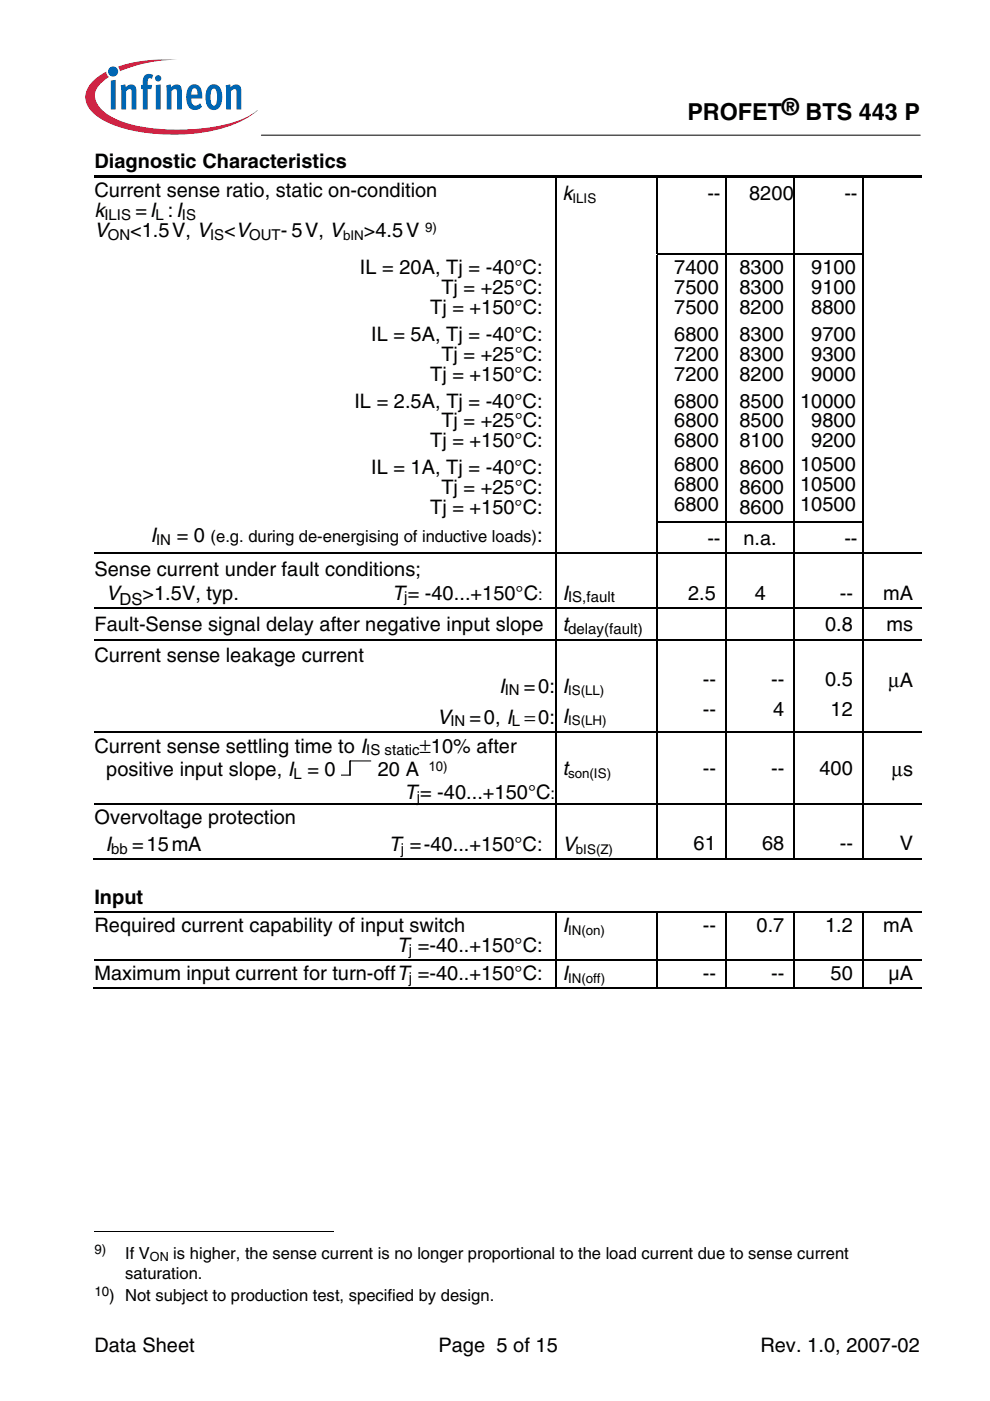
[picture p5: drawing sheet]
<svg xmlns="http://www.w3.org/2000/svg" width="210mm" height="297mm" viewBox="0 0 210 297" stroke-linecap="round" stroke-linejoin="round" font-family="sans-serif">
<defs><g id="words">
<text font-size="5" x="145.8" y="25.5">PROFET® BTS 443 P</text>
<g font-size="4.2">
<text x="20" y="35.5">Diagnostic Characteristics</text>
<text x="20" y="41.8">Current sense ratio, static on-condition</text>
<text x="20" y="46">k</text>
<text x="28.7" y="46">=I :I</text>
<text x="119.3" y="42.4">k</text>
<text x="150" y="42.4">--</text>
<text x="158.8" y="42.4">8200</text>
<text x="179" y="42.4">--</text>
<text x="20" y="50.2">V</text>
<text x="27.6" y="50.2">&lt;1.5V, V &lt;V</text>
<text x="59.5" y="50.2">- 5V, V</text>
<text x="77.1" y="50.2">&gt;4.5V</text>
<text x="76.3" y="58.1">IL = 20A, Tj = -40°C:</text>
<text x="143" y="58.1">7400</text>
<text x="156.8" y="58.1">8300</text>
<text x="172" y="58.1">9100</text>
<text x="93.6" y="62.4">Tj = +25°C:</text>
<text x="143" y="62.4">7500</text>
<text x="156.8" y="62.4">8300</text>
<text x="172" y="62.4">9100</text>
<text x="91.2" y="66.6">Tj = +150°C:</text>
<text x="143" y="66.6">7500</text>
<text x="156.8" y="66.6">8200</text>
<text x="172" y="66.6">8800</text>
<text x="78.7" y="72.3">IL = 5A, Tj = -40°C:</text>
<text x="93.6" y="76.5">Tj = +25°C:</text>
<text x="143" y="72.3">6800</text>
<text x="143" y="76.5">7200</text>
<text x="156.8" y="72.3">8300</text>
<text x="156.8" y="76.5">8300</text>
<text x="172" y="72.3">9700</text>
<text x="172" y="76.5">9300</text>
<text x="91.2" y="80.7">Tj = +150°C:</text>
<text x="143" y="80.7">7200</text>
<text x="156.8" y="80.7">8200</text>
<text x="172" y="80.7">9000</text>
<text x="75.1" y="86.4">IL = 2.5A, Tj = -40°C:</text>
<text x="143" y="86.4">6800</text>
<text x="156.8" y="86.4">8500</text>
<text x="169.6" y="86.4">10000</text>
<text x="91.2" y="94.9">Tj = +150°C:</text>
<text x="93.6" y="90.6">Tj = +25°C:</text>
<text x="143" y="90.6">6800</text>
<text x="143" y="94.9">6800</text>
<text x="156.8" y="90.6">8500</text>
<text x="156.8" y="94.9">8100</text>
<text x="172" y="90.6">9800</text>
<text x="172" y="94.9">9200</text>
<text x="78.7" y="100.5">IL = 1A, Tj = -40°C:</text>
<text x="143" y="99.8">6800</text>
<text x="156.8" y="100.5">8600</text>
<text x="169.6" y="99.8">10500</text>
<text x="93.6" y="104.8">Tj = +25°C:</text>
<text x="143" y="104.1">6800</text>
<text x="156.8" y="104.8">8600</text>
<text x="169.6" y="104.1">10500</text>
<text x="91.2" y="109">Tj = +150°C:</text>
<text x="143" y="108.3">6800</text>
<text x="156.8" y="109">8600</text>
<text x="169.6" y="108.3">10500</text>
<text x="31.9" y="114.9">I</text>
<text x="37.5" y="114.9">= 0</text>
<text x="113.9" y="114.9">:</text>
<text x="150" y="115.6">--</text>
<text x="157.6" y="115.6">n.a.</text>
<text x="179" y="115.6">--</text>
<text x="20" y="122.2">Sense current under fault conditions;</text>
<text x="22.5" y="127.2">V</text>
<text x="30.2" y="127.2">&gt;1.5V, typ.</text>
<text x="83.1" y="127.2">T= -40...+150°C</text>
<text x="119.3" y="127.2">I</text>
<text x="145.9" y="127.2">2.5</text>
<text x="160.1" y="127.2">4</text>
<text x="178.1" y="127.2">--</text>
<text x="187.2" y="127.2">mA</text>
<text x="20" y="133.8">Fault-Sense signal delay after negative input slope</text>
<text x="119.3" y="133.8">t</text>
<text x="174.9" y="133.8">0.8</text>
<text x="188" y="133.8">ms</text>
<text x="20" y="140.5">Current sense leakage current</text>
<text x="105.8" y="146.9">I</text>
<text x="111.1" y="146.9">=0:</text>
<text x="119.3" y="146.9">I</text>
<text x="149" y="145.4">--</text>
<text x="163.5" y="145.4">--</text>
<text x="174.9" y="145.4">0.5</text>
<text x="188.4" y="145.6">µA</text>
<text x="92.7" y="153.5">V</text>
<text x="99.6" y="153.5">=0, I =0:</text>
<text x="119.3" y="153.2">I</text>
<text x="149" y="151.8">--</text>
<text x="164" y="151.8">4</text>
<text x="176.1" y="151.8">12</text>
<text x="20" y="159.6">Current sense settling time to I</text>
<text x="89" y="159.6">±10% after</text>
<text x="22.5" y="164.5">positive input slope, I = 0</text>
<text x="80.1" y="164.5">20 A</text>
<text x="119.3" y="164.3">t</text>
<text x="149" y="164.3">--</text>
<text x="163.5" y="164.3">--</text>
<text x="173.7" y="164.3">400</text>
<text x="189.1" y="164.5">µs</text>
<text x="85.8" y="169.5">T= -40...+150°C</text>
<text x="20" y="174.8">Overvoltage protection</text>
<text x="22.4" y="180.5">I</text>
<text x="28" y="180.5">=15mA</text>
<text x="82.4" y="180.5">T =-40...+150°C:</text>
<text x="119.3" y="180.5">V</text>
<text x="147.1" y="180.3">61</text>
<text x="161.6" y="180.3">68</text>
<text x="178.1" y="180.3">--</text>
<text x="190.8" y="180.3">V</text>
<text x="20" y="191.7">Input</text>
<text x="20" y="197.6">Required current capability of input switch</text>
<text x="119.3" y="197.6">I</text>
<text x="149" y="197.6">--</text>
<text x="160.4" y="197.6">0.7</text>
<text x="174.9" y="197.6">1.2</text>
<text x="187.2" y="197.6">mA</text>
<text x="84.1" y="201.8">T =-40..+150°C:</text>
<text x="20" y="207.8">Maximum input current for turn-offT =-40..+150°C:</text>
<text x="119.3" y="207.8">I</text>
<text x="149" y="207.8">--</text>
<text x="163.5" y="207.8">--</text>
<text x="176.1" y="207.8">50</text>
<text x="188.4" y="207.8">µA</text>
<text x="20" y="286.6">Data Sheet</text>
<text x="93" y="286.6">Page 5 of 15</text>
<text x="161.2" y="286.6">Rev. 1.0, 2007-02</text>
</g>
<g font-size="3.5">
<text x="44.7" y="114.9">(e.g. during de-energising of inductive loads)</text>
<text x="25.4" y="128.2">DS</text>
<text x="114.1" y="127.2">:</text>
<text x="116.7" y="169.5">:</text>
<text x="26.5" y="266.9">If V</text>
<text x="36.7" y="266.9">is higher, the sense current is no longer proportional to the load current due to sense current</text>
<text x="23.2" y="275.9">) Not subject to production test, specified by design.</text>
<text x="26.5" y="271.1">saturation.</text>
</g>
<g font-size="3.2">
<text x="22.1" y="46.6">ILIS</text>
<text x="32.9" y="46.6">L</text>
<text x="38.6" y="46.6">IS</text>
<text x="22.9" y="50.8">ON</text>
<text x="44.5" y="50.8">IS</text>
<text x="52.8" y="50.8">OUT</text>
<text x="33.1" y="115.5">IN</text>
<text x="85.7" y="127.7">j</text>
<text x="120.4" y="127.7">IS,fault</text>
<text x="120.4" y="134.4">delay(fault)</text>
<text x="107" y="147.4">IN</text>
<text x="95.5" y="154">IN</text>
<text x="108.5" y="154">L</text>
<text x="77.6" y="160.1">IS static</text>
<text x="62.2" y="165.1">L</text>
<text x="88.3" y="170.1">j</text>
<text x="23.6" y="181">bb</text>
<text x="85" y="181">j</text>
<text x="86.7" y="202.4">j</text>
<text x="86.7" y="208.3">j</text>
</g>
<g font-size="2.8">
<text x="121.4" y="43">ILIS</text>
<text x="72.7" y="50.8">bIN</text>
<text x="90.1" y="49.2">9)</text>
<text x="120.4" y="147.4">IS(LL)</text>
<text x="120.4" y="153.8">IS(LH)</text>
<text x="90.8" y="163.5">10)</text>
<text x="120.4" y="164.9">son(IS)</text>
<text x="122.1" y="181">bIS(Z)</text>
<text x="120.4" y="198.2">IN(on)</text>
<text x="120.4" y="208.3">IN(off)</text>
<text x="20" y="265.9">9)</text>
<text x="20" y="274.9">10</text>
</g>
<text font-size="2.7" x="31.8" y="267.5">ON</text>
</g></defs>
<circle cx="24" cy="15.2" r="1.07" fill="#0066b3"/>
<g fill="#ed1941">
<path d="M25 14.1l.8-.2a32.2 32.2 0 0 1 11.8-1.2 31.7 31.7 0 0 0-11.6 2.1l-.6 .3z"/>
<path d="M19.5 17.4a11 11 0 0 1 3-2.2l.2 .6 .4 .5a4.9 4.9 0 0 0-3 4.2 6.2 6.2 0 0 0 3.8 4.4 31.6 31.6 0 0 0 15.3 2.6 31.4 31.4 0 0 0 13.8-3l1.6-1.2a19.5 19.5 0 0 1-10.2 4.6 41.6 41.6 0 0 1-20.2-1.3 10 10 0 0 1-5.7-4.3 4.2 4.2 0 0 1 1-4.9z"/>
</g>
<g fill="#0066b3">
<path d="M23.5 17.1l1-.2v6.3h-1z"/>
<path d="M25.6 18.1l.9-.2 .2 .6a1.2 1.2 0 0 1 1.4-.6 1.2 1.2 0 0 1 .8 1.3v4h-1v-4a.41 .41 0 0 0-.7-.3l-.5 .5v3.8h-1z"/>
<path d="M30.8 15.9l.7-.2 .8 .1 .2 .1-.3 .8-.1-.1a.47 .47 0 0 0-.7 .3l-.1 1.1h1l-.2 .9h-.8v4.3h-1v-4.3h-.4v-.9h.4v-.7a1.74 1.74 0 0 1 .5-1.4z"/>
<path d="M35.2 18.1l1-.2 .1 .6a1.2 1.2 0 0 1 1.4-.6 1.2 1.2 0 0 1 .8 1.3v4h-1v-4a.41 .41 0 0 0-.6-.3l-.5 .5v3.8h-1.1z"/>
<path d="M47.8 18.1l1-.2 .1 .6a1.2 1.2 0 0 1 1.4-.6 1.2 1.2 0 0 1 .9 1.3v4h-1l-.1-4a.41 .41 0 0 0-.6-.3l-.5 .5v3.8h-1z"/>
<path d="M32.9 16.6a.67 .67 0 0 1 1.3 0 .67 .67 0 0 1-1.3 0zM33 18l1.1-.1v5.3h-1.1z"/>
<path d="M40.2 18.2a1.57 1.57 0 0 1 1.7-.2 1.57 1.57 0 0 1 .9 1.5l.1 1.4h-2.3a1.07 1.07 0 0 0 .2 1.1 1.07 1.07 0 0 0 1.1 .3l.5-.4 .4 .7a1.85 1.85 0 0 1-2.1 .6 1.85 1.85 0 0 1-1.2-1.9l.1-1.7 .2-.7zM40.8 18.9l-.2 1.2h1.3l-.1-.8a.57 .57 0 0 0-.3-.5 .57 .57 0 0 0-.7 .1z"/>
<path d="M44.4 18.2a1.74 1.74 0 0 1 1.9 0 1.74 1.74 0 0 1 .8 1.7v1.2a1.93 1.93 0 0 1-2.3 2.2 2.88 2.88 0 0 1-1.2-3.3 2.74 2.74 0 0 1 .8-1.8zM45 18.9a4.2 4.2 0 0 0 0 3.4l.3 .1a1.51 1.51 0 0 0 .7-1.8v-.4a1.16 1.16 0 0 0-.7-1.4z"/>
</g>
<path d="M55.4 28.7h139.7M20 261.2h50.8" fill="none" stroke="#000" stroke-width=".21"/>
<g fill="#000">
<path d="M20 37.1h97.7v.5h-97.7zM117.7 37.6l.2 .1zM117.7 37.1h.5v.5h-.5zM118.2 37.1h21.1v.5h-21.1zM139.3 37.6l.2 .1zM139.3 37.1h14.5v.5h-14.5zM153.8 37.6l.3 .1zM153.8 37.1h14.5v.5h-14.5zM168.3 37.6l.3 .1zM168.3 37.1h14.5v.5h-14.5zM182.8 37.6l.3 .1zM182.8 37.1h12.6v.5h-12.6z"/>
<path d="M117.7 53.8h.2v.2h-.2zM117.7 110.6h.2v.2h-.2z"/>
</g>
<g fill="none" stroke="#000" stroke-width=".25">
<path d="M117.8 37.7v16.1M139.4 37.7v16.1M153.9 37.7v16.1M168.4 37.7v16.1M183 37.7v16.1M117.8 54v56.6M139.3 53.9h43.8M139.4 54v56.6M153.9 54v56.6M168.4 54v56.6M183 54v56.6M20 117.3h175.4"/>
<path d="M117.8 110.8v6.4M117.8 117.5v11.3M139.3 110.7h43.8M139.4 110.8v6.4M139.4 117.5v11.3M153.9 110.8v6.4M153.9 117.5v11.3M168.4 110.8v6.4M168.4 117.5v11.3M183 110.8v6.4M183 117.5v11.3M20 128.9h175.4"/>
<path d="M20 135.6h175.4M117.8 129.1v6.4M117.8 135.7v19.4M139.4 129.1v6.4M139.4 135.7v19.4M153.9 129.1v6.4M153.9 135.7v19.4M168.4 129.1v6.4M168.4 135.7v19.4M183 129.1v6.4M183 135.7v19.4M20 155.2h175.4"/>
<path d="M117.8 155.4v15M139.4 155.4v15M153.9 155.4v15M168.4 155.4v15M183 155.4v15M20 170.6h175.4M117.8 170.7v11.6M139.4 170.7v11.6M153.9 170.7v11.6M168.4 170.7v11.6M183 170.7v11.6M19.8 182.2h97.9"/>
<path d="M20 193.4h175.4M117.8 193.5v9.9M117.9 182.2h21.4M139.4 193.5v9.9M139.5 182.2h14.3M153.9 193.5v9.9M154.1 182.2h14.2M168.4 193.5v9.9M168.6 182.2h14.2M183 193.5v9.9M183.1 182.2h12.4M19.8 209.5h97.9"/>
<path d="M20 203.5h175.4M117.8 203.7v5.9M117.9 209.5h21.4M139.4 203.7v5.9M139.5 209.5h14.3M153.9 203.7v5.9M154.1 209.5h14.2M168.4 203.7v5.9M168.6 209.5h14.2M183 203.7v5.9M183.1 209.5h12.4"/>
</g>
<path d="M74.2 161.3v3h-1.9M74.3 161.3h4.3" fill="none" stroke="#000" stroke-width=".28"/>
<use href="#words"/>
</svg>
